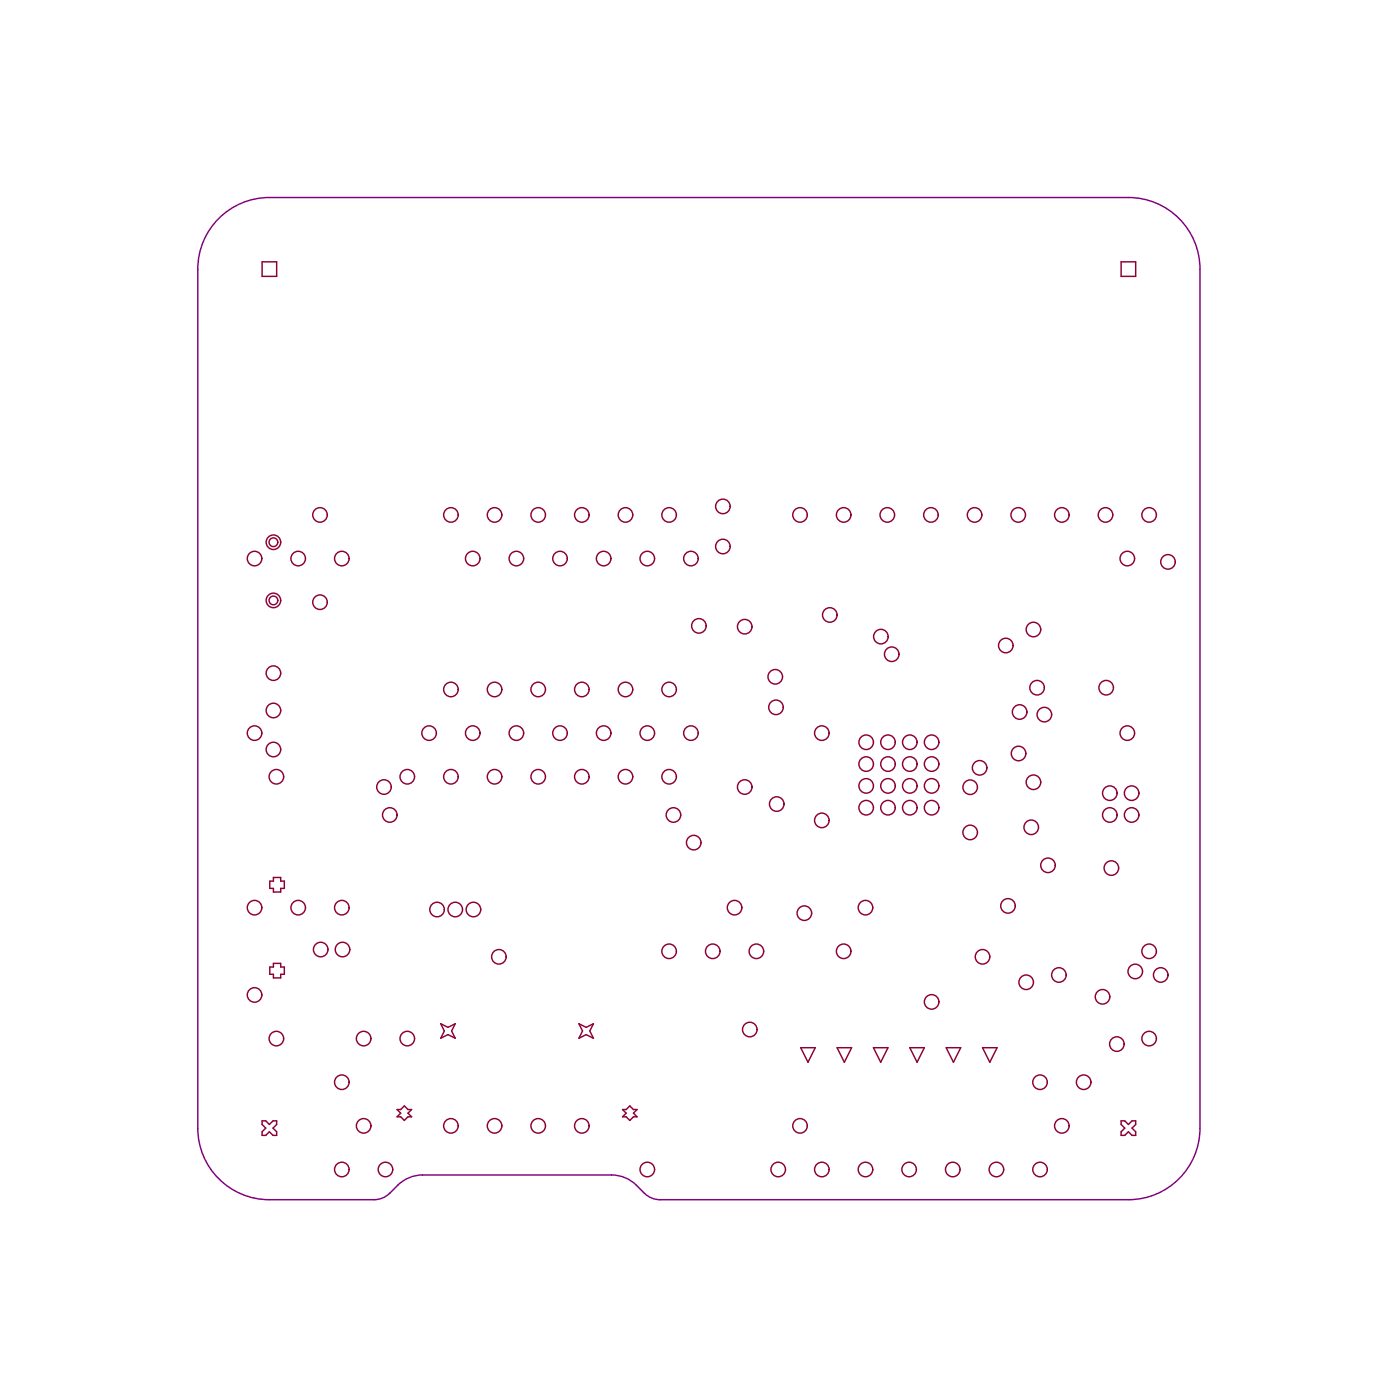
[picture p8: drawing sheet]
<svg xmlns="http://www.w3.org/2000/svg" width="163mm" height="163mm" viewBox="0 0 163 163" stroke-linecap="round" stroke-linejoin="round" font-family="sans-serif">
<g fill="none" stroke="#8d0034" stroke-width=".17">
<path d="M30.4 30.4h1.7v1.7h-1.7zM130.2 30.4h1.7v1.7h-1.7zM31.3 112.3h.5v-.4h.8v.4h.4v.9h-.4v.4h-.8v-.4h-.5zM31.8 101.9h.8v.5h.4v.8h-.4v.4h-.8v-.4h-.5v-.8h.5zM51.2 118.9l.8 .4 .9-.4-.4 .9 .4 .8-.9-.4-.8 .4 .4-.8zM67.2 118.9l.9 .4 .8-.4-.4 .9 .4 .8-.8-.4-.9 .4 .5-.8zM30.4 130.2h.5l.4 .4 .4-.4h.4v.4l-.4 .4 .4 .5v.4h-.4l-.4-.4-.4 .4h-.5v-.4l.5-.5-.5-.4zM46.1 128.9h.4l.5-.4 .4 .4h.4l-.4 .4 .4 .4h-.4l-.4 .5-.5-.5h-.4l.4-.4zM72.3 128.9h.4l.5-.4 .4 .4h.4l-.4 .4 .4 .4h-.4l-.4 .5-.5-.5h-.4l.4-.4zM93 121.7h1.7l-.8 1.7zM97.2 121.7h1.7l-.8 1.7zM101.5 121.7h1.7l-.9 1.7z"/>
<path d="M105.7 121.7h1.7l-.9 1.7zM109.9 121.7h1.7l-.8 1.7zM114.1 121.7h1.7l-.8 1.7zM130.2 130.2h.5l.4 .4 .4-.4h.4v.4l-.4 .4 .4 .5v.4h-.4l-.4-.4-.4 .4h-.5v-.4l.5-.5-.5-.4z"/>
<circle cx="37.2" cy="59.8" r=".84"/>
<circle cx="52.4" cy="59.8" r=".84"/>
<circle cx="57.5" cy="59.8" r=".84"/>
<circle cx="62.5" cy="59.8" r=".84"/>
<circle cx="67.6" cy="59.8" r=".84"/>
<circle cx="72.7" cy="59.8" r=".84"/>
<circle cx="77.7" cy="59.8" r=".84"/>
<circle cx="84" cy="58.8" r=".84"/>
<circle cx="92.9" cy="59.8" r=".84"/>
<circle cx="98" cy="59.8" r=".84"/>
<circle cx="103.1" cy="59.8" r=".84"/>
<circle cx="108.1" cy="59.8" r=".84"/>
<circle cx="113.2" cy="59.8" r=".84"/>
<circle cx="118.3" cy="59.8" r=".84"/>
<circle cx="123.3" cy="59.8" r=".84"/>
<circle cx="128.4" cy="59.8" r=".84"/>
<circle cx="133.5" cy="59.8" r=".84"/>
<circle cx="29.6" cy="64.9" r=".84"/>
<circle cx="31.8" cy="78.2" r=".84"/>
<circle cx="31.8" cy="63" r=".84"/>
<circle cx="31.8" cy="69.7" r=".84"/>
<circle cx="31.8" cy="69.7" r=".51"/>
<circle cx="31.8" cy="63" r=".51"/>
<circle cx="34.6" cy="64.9" r=".84"/>
<circle cx="37.2" cy="70" r=".84"/>
<circle cx="39.7" cy="64.9" r=".84"/>
<circle cx="54.9" cy="64.9" r=".84"/>
<circle cx="60" cy="64.9" r=".84"/>
<circle cx="65.1" cy="64.9" r=".84"/>
<circle cx="70.1" cy="64.9" r=".84"/>
<circle cx="75.2" cy="64.9" r=".84"/>
<circle cx="80.3" cy="64.9" r=".84"/>
<circle cx="81.2" cy="72.7" r=".84"/>
<circle cx="84" cy="63.5" r=".84"/>
<circle cx="86.5" cy="72.8" r=".84"/>
<circle cx="90.1" cy="78.6" r=".84"/>
<circle cx="96.4" cy="71.4" r=".84"/>
<circle cx="102.3" cy="74" r=".84"/>
<circle cx="103.6" cy="76" r=".84"/>
<circle cx="116.8" cy="75" r=".84"/>
<circle cx="120" cy="73.1" r=".84"/>
<circle cx="120.5" cy="79.9" r=".84"/>
<circle cx="128.5" cy="79.9" r=".84"/>
<circle cx="131" cy="64.9" r=".84"/>
<circle cx="135.7" cy="65.3" r=".84"/>
<circle cx="29.6" cy="85.2" r=".84"/>
<circle cx="31.8" cy="87.1" r=".84"/>
<circle cx="31.8" cy="82.5" r=".84"/>
<circle cx="32.1" cy="90.2" r=".84"/>
<circle cx="44.6" cy="91.4" r=".84"/>
<circle cx="45.3" cy="94.7" r=".84"/>
<circle cx="47.3" cy="90.2" r=".84"/>
<circle cx="49.8" cy="85.2" r=".84"/>
<circle cx="52.4" cy="80.1" r=".84"/>
<circle cx="52.4" cy="90.2" r=".84"/>
<circle cx="54.9" cy="85.2" r=".84"/>
<circle cx="57.5" cy="80.1" r=".84"/>
<circle cx="57.5" cy="90.2" r=".84"/>
<circle cx="60" cy="85.2" r=".84"/>
<circle cx="62.5" cy="80.1" r=".84"/>
<circle cx="62.5" cy="90.2" r=".84"/>
<circle cx="65.1" cy="85.2" r=".84"/>
<circle cx="67.6" cy="80.1" r=".84"/>
<circle cx="67.6" cy="90.2" r=".84"/>
<circle cx="70.1" cy="85.2" r=".84"/>
<circle cx="72.7" cy="80.1" r=".84"/>
<circle cx="72.7" cy="90.2" r=".84"/>
<circle cx="75.2" cy="85.2" r=".84"/>
<circle cx="77.7" cy="80.1" r=".84"/>
<circle cx="77.7" cy="90.2" r=".84"/>
<circle cx="78.2" cy="94.7" r=".84"/>
<circle cx="80.3" cy="85.2" r=".84"/>
<circle cx="80.6" cy="97.9" r=".84"/>
<circle cx="86.5" cy="91.4" r=".84"/>
<circle cx="90.1" cy="82.2" r=".84"/>
<circle cx="90.2" cy="93.4" r=".84"/>
<circle cx="95.5" cy="95.3" r=".84"/>
<circle cx="95.5" cy="85.2" r=".84"/>
<circle cx="100.6" cy="88.8" r=".84"/>
<circle cx="100.6" cy="86.2" r=".84"/>
<circle cx="100.6" cy="91.3" r=".84"/>
<circle cx="100.6" cy="93.8" r=".84"/>
<circle cx="103.2" cy="88.8" r=".84"/>
<circle cx="103.2" cy="86.2" r=".84"/>
<circle cx="103.2" cy="91.3" r=".84"/>
<circle cx="103.2" cy="93.8" r=".84"/>
<circle cx="105.7" cy="88.8" r=".84"/>
<circle cx="105.7" cy="86.2" r=".84"/>
<circle cx="105.7" cy="91.3" r=".84"/>
<circle cx="105.7" cy="93.8" r=".84"/>
<circle cx="108.2" cy="88.8" r=".84"/>
<circle cx="108.2" cy="86.2" r=".84"/>
<circle cx="108.2" cy="91.3" r=".84"/>
<circle cx="108.2" cy="93.8" r=".84"/>
<circle cx="112.7" cy="91.4" r=".84"/>
<circle cx="112.7" cy="96.7" r=".84"/>
<circle cx="113.8" cy="89.2" r=".84"/>
<circle cx="118.3" cy="87.5" r=".84"/>
<circle cx="118.4" cy="82.7" r=".84"/>
<circle cx="119.8" cy="96.1" r=".84"/>
<circle cx="120" cy="90.9" r=".84"/>
<circle cx="121.3" cy="83" r=".84"/>
<circle cx="128.9" cy="94.7" r=".84"/>
<circle cx="128.9" cy="92.1" r=".84"/>
<circle cx="131" cy="85.2" r=".84"/>
<circle cx="131.5" cy="92.1" r=".84"/>
<circle cx="131.5" cy="94.7" r=".84"/>
<circle cx="29.6" cy="115.6" r=".84"/>
<circle cx="29.6" cy="105.4" r=".84"/>
<circle cx="34.6" cy="105.4" r=".84"/>
<circle cx="37.3" cy="110.3" r=".84"/>
<circle cx="39.7" cy="105.4" r=".84"/>
<circle cx="39.8" cy="110.3" r=".84"/>
<circle cx="50.8" cy="105.7" r=".84"/>
<circle cx="52.9" cy="105.7" r=".84"/>
<circle cx="55" cy="105.7" r=".84"/>
<circle cx="58" cy="111.1" r=".84"/>
<circle cx="77.7" cy="110.5" r=".84"/>
<circle cx="82.8" cy="110.5" r=".84"/>
<circle cx="85.3" cy="105.4" r=".84"/>
<circle cx="87.1" cy="119.6" r=".84"/>
<circle cx="87.9" cy="110.5" r=".84"/>
<circle cx="93.4" cy="106.1" r=".84"/>
<circle cx="98" cy="110.5" r=".84"/>
<circle cx="100.5" cy="105.4" r=".84"/>
<circle cx="108.2" cy="116.4" r=".84"/>
<circle cx="114.1" cy="111.1" r=".84"/>
<circle cx="117.1" cy="105.2" r=".84"/>
<circle cx="119.2" cy="114.1" r=".84"/>
<circle cx="121.7" cy="100.5" r=".84"/>
<circle cx="123" cy="113.3" r=".84"/>
<circle cx="128.1" cy="115.8" r=".84"/>
<circle cx="129.1" cy="100.8" r=".84"/>
<circle cx="131.9" cy="112.8" r=".84"/>
<circle cx="133.5" cy="110.5" r=".84"/>
<circle cx="134.8" cy="113.3" r=".84"/>
<circle cx="32.1" cy="120.6" r=".84"/>
<circle cx="39.7" cy="125.7" r=".84"/>
<circle cx="39.7" cy="135.9" r=".84"/>
<circle cx="42.2" cy="120.6" r=".84"/>
<circle cx="42.2" cy="130.8" r=".84"/>
<circle cx="44.8" cy="135.9" r=".84"/>
<circle cx="47.3" cy="120.6" r=".84"/>
<circle cx="52.4" cy="130.8" r=".84"/>
<circle cx="57.5" cy="130.8" r=".84"/>
<circle cx="62.5" cy="130.8" r=".84"/>
<circle cx="67.6" cy="130.8" r=".84"/>
<circle cx="75.2" cy="135.9" r=".84"/>
<circle cx="90.4" cy="135.9" r=".84"/>
<circle cx="92.9" cy="130.8" r=".84"/>
<circle cx="95.5" cy="135.9" r=".84"/>
<circle cx="100.5" cy="135.9" r=".84"/>
<circle cx="105.6" cy="135.9" r=".84"/>
<circle cx="110.7" cy="135.9" r=".84"/>
<circle cx="115.7" cy="135.9" r=".84"/>
<circle cx="120.8" cy="125.7" r=".84"/>
<circle cx="120.8" cy="135.9" r=".84"/>
<circle cx="123.3" cy="130.8" r=".84"/>
<circle cx="125.9" cy="125.7" r=".84"/>
<circle cx="129.7" cy="121.3" r=".84"/>
<circle cx="133.5" cy="120.6" r=".84"/>
</g>
<path d="M25.4 25.4a8.3 8.3 0 0 1 5.9-2.5h99.8a8.3 8.3 0 0 1 8.3 8.4v99.7a8.3 8.3 0 0 1-8.3 8.4h-54.4a2.59 2.59 0 0 1-1.8-.8 5.6 5.6 0 0 0-2.8-2l-1.1-.1h-21.9a4.1 4.1 0 0 0-2.9 1.2 3.9 3.9 0 0 1-2.3 1.6l-12.6 .1a8.3 8.3 0 0 1-8.3-8.4v-99.7a8.3 8.3 0 0 1 2.4-5.9z" fill="none" stroke="#800080" stroke-width=".17"/>
</svg>
